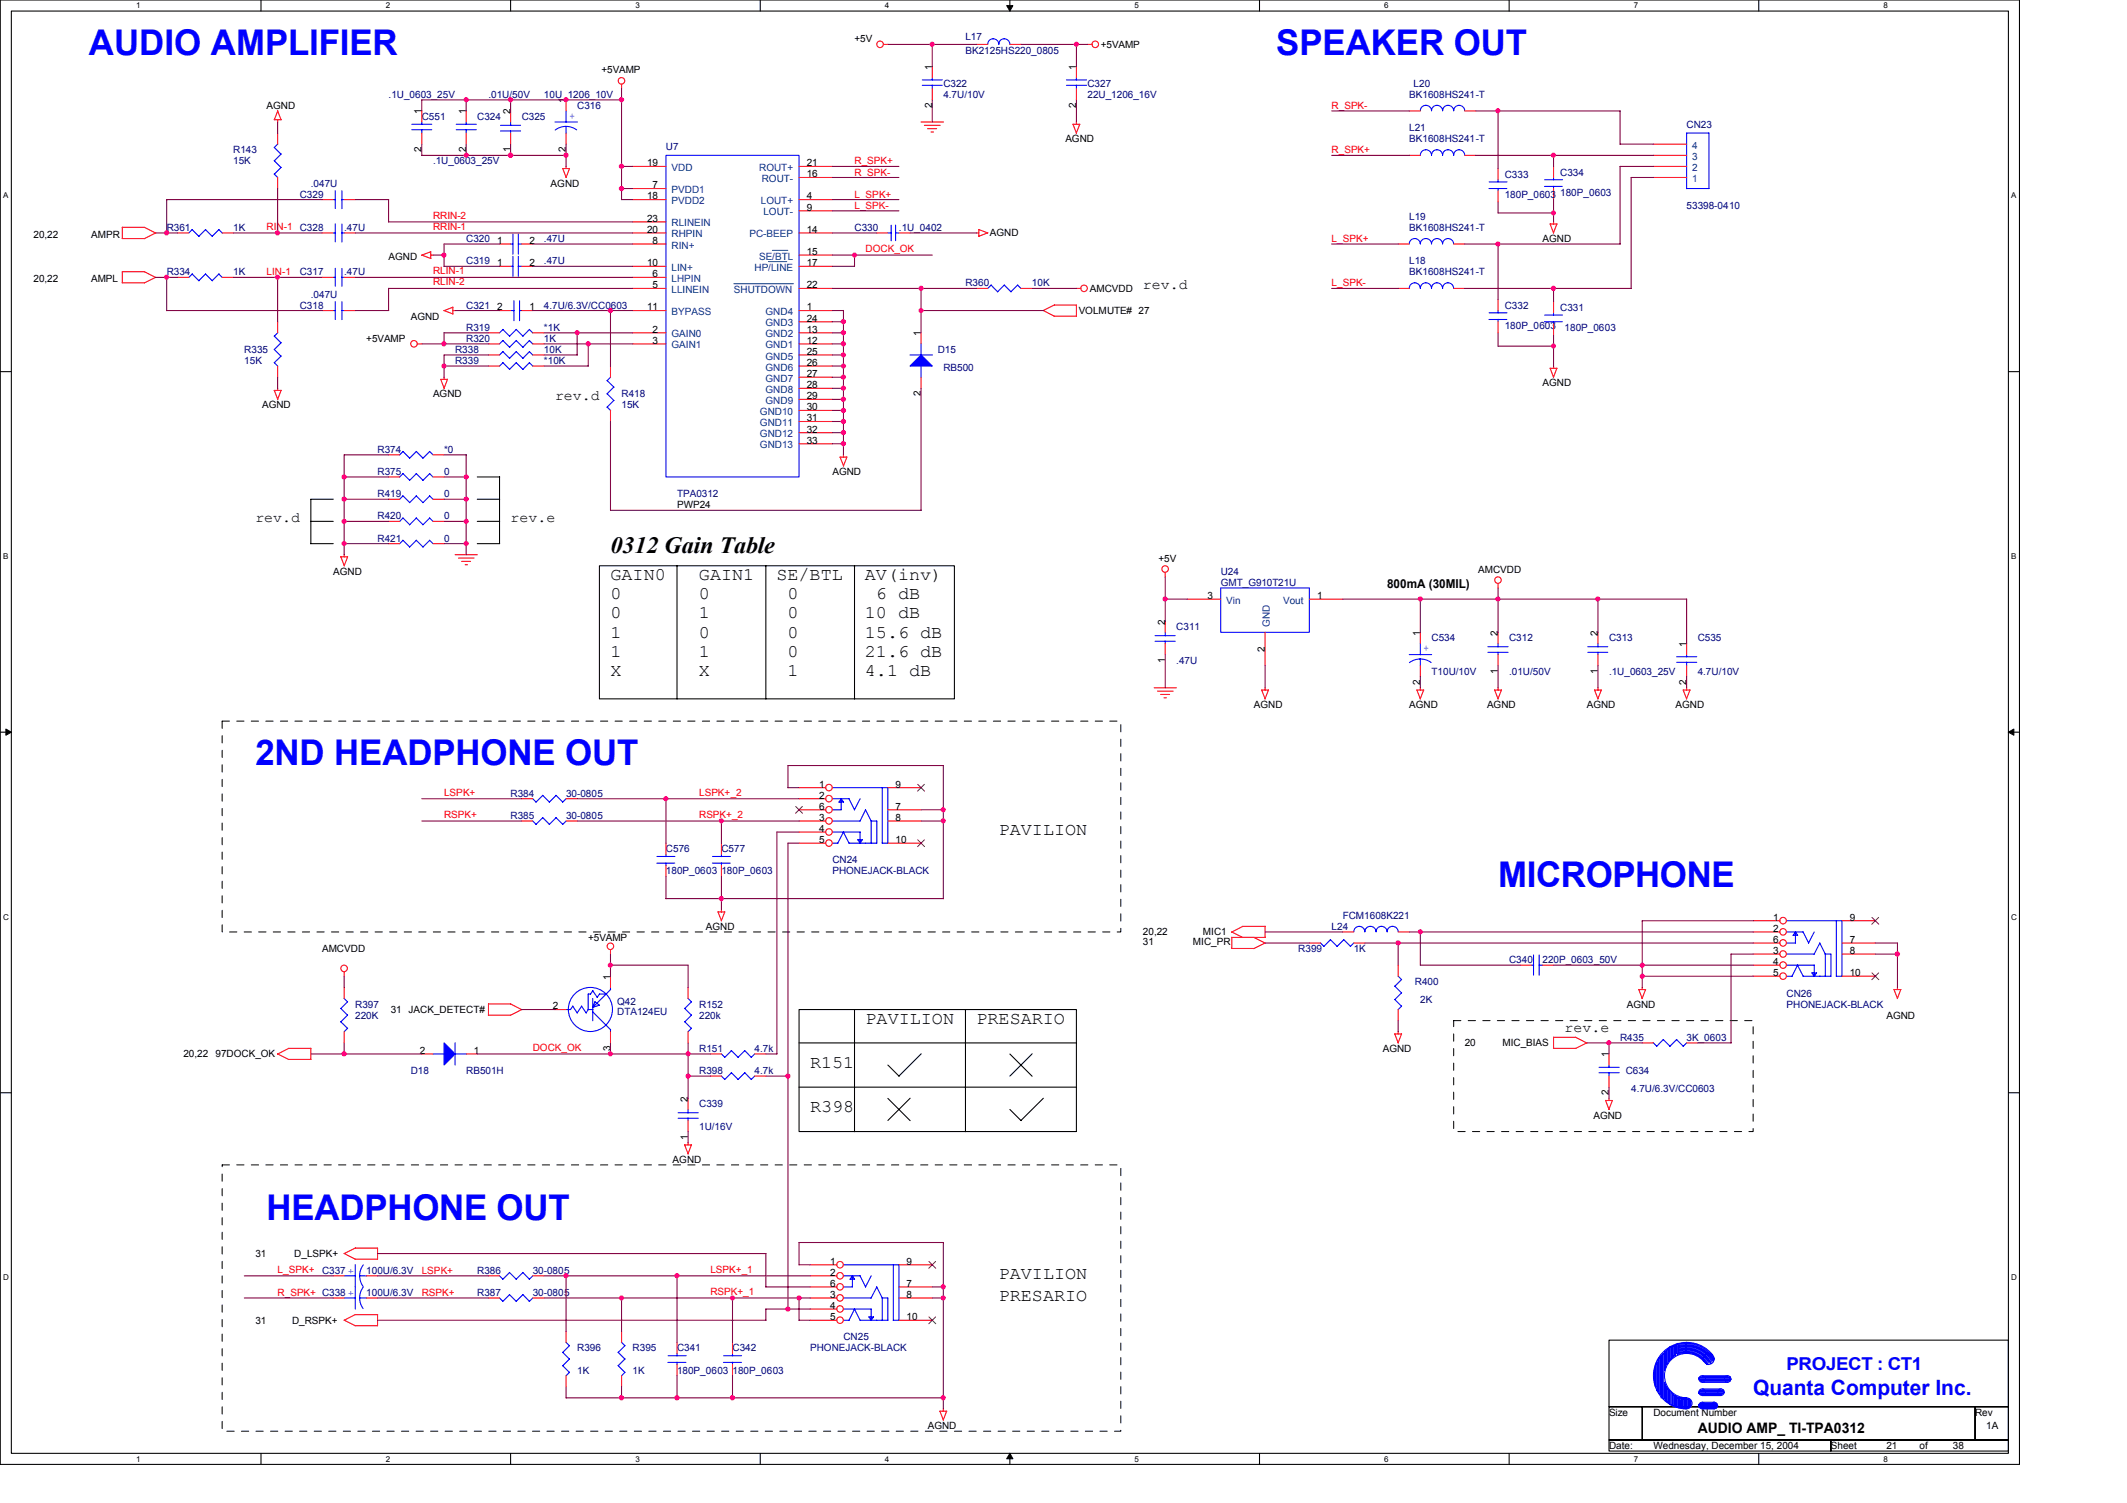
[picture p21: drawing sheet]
<svg xmlns="http://www.w3.org/2000/svg" width="297mm" height="210mm" viewBox="0 0 297 210" stroke-linecap="round" stroke-linejoin="round" font-family="sans-serif">
<defs><g id="words">
<g font-size="5" fill="#00f">
<text x="12.4" y="7.7">AUDIO AMPLIFIER</text>
<text x="178.2" y="7.7">SPEAKER OUT</text>
<text x="35.7" y="106.8">2ND HEADPHONE OUT</text>
<text x="209.2" y="123.9">MICROPHONE</text>
<text x="37.2" y="170.4">HEADPHONE OUT</text>
</g>
<text font-size="3.3" x="85.3" y="77.3">0312 Gain Table</text>
<text font-size="2.9" fill="#00f" x="244.8" y="194.9">Quanta Computer Inc.</text>
<g font-size="2.5">
<text x="85.3" y="81">GAIN0</text>
<text x="85.3" y="83.7">0</text>
<text x="97.6" y="81">GAIN1</text>
<text x="97.6" y="83.7">0</text>
<text x="108.4" y="81">SE/BTL</text>
<text x="110" y="83.7">0</text>
<text x="120.8" y="81">AV(inv)</text>
<text x="122.3" y="83.7">6 dB</text>
<text x="85.3" y="86.4">0</text>
<text x="85.3" y="89">1</text>
<text x="97.6" y="86.4">1</text>
<text x="97.6" y="89">0</text>
<text x="110" y="86.4">0</text>
<text x="110" y="89">0</text>
<text x="120.8" y="86.4">10 dB</text>
<text x="120.8" y="89">15.6 dB</text>
<text x="85.3" y="91.7">1</text>
<text x="85.3" y="94.4">X</text>
<text x="97.6" y="91.7">1</text>
<text x="97.6" y="94.4">X</text>
<text x="110" y="91.7">0</text>
<text x="110" y="94.4">1</text>
<text x="120.8" y="91.7">21.6 dB</text>
<text x="120.8" y="94.4">4.1 dB</text>
<text x="139.5" y="116.6">PAVILION</text>
<text x="120.9" y="143">PAVILION</text>
<text x="136.4" y="143">PRESARIO</text>
<text x="113.1" y="149.2">R151</text>
<text x="113.1" y="155.4">R398</text>
<text x="139.5" y="178.6">PAVILION</text>
<text x="139.5" y="181.7">PRESARIO</text>
</g>
<text font-size="2.5" fill="#00f" x="249.5" y="191.3">PROJECT : CT1</text>
<g font-size="2">
<text x="159.6" y="40.3">rev.d</text>
<text x="77.5" y="55.8">rev.d</text>
<text x="35.7" y="72.9">rev.d</text>
<text x="71.3" y="72.9">rev.e</text>
<text x="218.5" y="144.1">rev.e</text>
<text x="237.1" y="200.2">AUDIO AMP_ TI-TPA0312</text>
</g>
<text font-size="1.7" x="193.7" y="82.1">800mA (30MIL)</text>
<g font-size="1.4">
<text x="119.3" y="5.9">+5V</text>
<text x="84" y="10.2">+5VAMP</text>
<text x="130.2" y="9.8" transform="rotate(-90 130.2 9.8)">1</text>
<text x="150.3" y="9.8" transform="rotate(-90 150.3 9.8)">1</text>
<text x="153.7" y="6.7">+5VAMP</text>
<text x="37.2" y="15.2">AGND</text>
<text x="58.9" y="16" transform="rotate(-90 58.9 16)">1</text>
<text x="65.1" y="16" transform="rotate(-90 65.1 16)">1</text>
<text x="71.3" y="16" transform="rotate(-90 71.3 16)">2</text>
<text x="79" y="14.4" transform="rotate(-90 79 14.4)">1</text>
<text x="130.2" y="15.1" transform="rotate(-90 130.2 15.1)">2</text>
<text x="150.3" y="15.1" transform="rotate(-90 150.3 15.1)">2</text>
<text x="58.9" y="21.3" transform="rotate(-90 58.9 21.3)">2</text>
<text x="65.1" y="21.3" transform="rotate(-90 65.1 21.3)">2</text>
<text x="71.3" y="21.3" transform="rotate(-90 71.3 21.3)">1</text>
<text x="79" y="21.3" transform="rotate(-90 79 21.3)">2</text>
<text x="90.4" y="23.2">19</text>
<text x="112.7" y="23.2">21</text>
<text x="148.8" y="19.9">AGND</text>
<text x="76.9" y="26.1">AGND</text>
<text x="90.4" y="27.9">18</text>
<text x="91.1" y="26.3">7</text>
<text x="112.7" y="24.8">16</text>
<text x="112.7" y="27.9">4</text>
<text x="112.7" y="29.4">9</text>
<text x="4.7" y="33.2">20,22</text>
<text x="12.7" y="33.2">AMPR</text>
<text x="69.4" y="34.1">1</text>
<text x="73.9" y="34.1">2</text>
<text x="90.4" y="31">23</text>
<text x="90.4" y="32.5">20</text>
<text x="91.1" y="34.1">8</text>
<text x="112.7" y="32.5">14</text>
<text x="112.7" y="35.6">15</text>
<text x="138.2" y="33">AGND</text>
<text x="215.4" y="33.8">AGND</text>
<text x="4.7" y="39.4">20,22</text>
<text x="12.7" y="39.4">AMPL</text>
<text x="54.3" y="36.3">AGND</text>
<text x="69.4" y="37.2">1</text>
<text x="73.9" y="37.2">2</text>
<text x="90.4" y="37.2">10</text>
<text x="91.1" y="38.7">6</text>
<text x="91.1" y="40.3">5</text>
<text x="112.7" y="40.3">22</text>
<text x="112.7" y="37.2">17</text>
<text x="152.2" y="40.8">AMCVDD</text>
<text x="51.2" y="47.8">+5VAMP</text>
<text x="57.4" y="44.6">AGND</text>
<text x="69.4" y="43.3">2</text>
<text x="73.9" y="43.3">1</text>
<text x="90.4" y="43.3">11</text>
<text x="91.1" y="46.5">2</text>
<text x="112.7" y="44.9">24</text>
<text x="112.7" y="46.5">13</text>
<text x="112.7" y="43.3">1</text>
<text x="128.6" y="46.9" transform="rotate(-90 128.6 46.9)">1</text>
<text x="150.6" y="43.9">VOLMUTE# 27</text>
<text x="91.1" y="48">3</text>
<text x="112.7" y="48">12</text>
<text x="112.7" y="49.6">25</text>
<text x="112.7" y="51.1">26</text>
<text x="112.7" y="52.7">27</text>
<text x="215.4" y="54">AGND</text>
<text x="36.6" y="57">AGND</text>
<text x="60.5" y="55.5">AGND</text>
<text x="112.7" y="54.2">28</text>
<text x="112.7" y="55.8">29</text>
<text x="112.7" y="57.3">30</text>
<text x="112.7" y="58.8">31</text>
<text x="128.6" y="55.4" transform="rotate(-90 128.6 55.4)">2</text>
<text x="112.7" y="60.4">32</text>
<text x="112.7" y="62">33</text>
<text x="94.5" y="71">PWP24</text>
<text x="116.2" y="66.3">AGND</text>
<text x="46.5" y="80.3">AGND</text>
<text x="161.8" y="78.4">+5V</text>
<text x="168.6" y="83.7">3</text>
<text x="183.9" y="83.7">1</text>
<text x="206.4" y="80">AMCVDD</text>
<text x="162.7" y="87.2" transform="rotate(-90 162.7 87.2)">2</text>
<text x="198.3" y="88.8" transform="rotate(-90 198.3 88.8)">1</text>
<text x="209.2" y="88.8" transform="rotate(-90 209.2 88.8)">2</text>
<text x="223.1" y="88.8" transform="rotate(-90 223.1 88.8)">2</text>
<text x="162.7" y="92.5" transform="rotate(-90 162.7 92.5)">1</text>
<text x="176.7" y="91" transform="rotate(-90 176.7 91)">2</text>
<text x="198.3" y="95.7" transform="rotate(-90 198.3 95.7)">2</text>
<text x="209.2" y="94.1" transform="rotate(-90 209.2 94.1)">1</text>
<text x="223.1" y="94.1" transform="rotate(-90 223.1 94.1)">1</text>
<text x="235.5" y="95.7" transform="rotate(-90 235.5 95.7)">2</text>
<text x="235.5" y="90.3" transform="rotate(-90 235.5 90.3)">1</text>
<text x="175.1" y="98.9">AGND</text>
<text x="196.8" y="98.9">AGND</text>
<text x="207.7" y="98.9">AGND</text>
<text x="221.6" y="98.9">AGND</text>
<text x="234" y="98.9">AGND</text>
<text x="114.4" y="110">1</text>
<text x="114.4" y="111.5">2</text>
<text x="114.4" y="113.1">6</text>
<text x="125.1" y="113.1">7</text>
<text x="125.1" y="110">9</text>
<text x="114.4" y="114.6">3</text>
<text x="114.4" y="116.2">4</text>
<text x="114.4" y="117.7">5</text>
<text x="125.1" y="114.6">8</text>
<text x="125.1" y="117.7">10</text>
<text x="82.1" y="131.4">+5VAMP</text>
<text x="98.6" y="129.9">AGND</text>
<text x="159.6" y="130.6">20,22</text>
<text x="168" y="130.6">MIC1</text>
<text x="247.6" y="128.6">1</text>
<text x="247.6" y="130.1">2</text>
<text x="247.6" y="131.7">6</text>
<text x="258.3" y="131.7">7</text>
<text x="258.3" y="128.6">9</text>
<text x="45" y="133">AMCVDD</text>
<text x="85.2" y="136.8" transform="rotate(-90 85.2 136.8)">1</text>
<text x="159.6" y="132">31</text>
<text x="166.6" y="132">MIC_PR</text>
<text x="247.6" y="133.2">3</text>
<text x="247.6" y="134.8">4</text>
<text x="247.6" y="136.3">5</text>
<text x="258.3" y="133.2">8</text>
<text x="258.3" y="136.3">10</text>
<text x="54.6" y="141.5">31 JACK_DETECT#</text>
<text x="77.2" y="141">2</text>
<text x="227.2" y="140.7">AGND</text>
<text x="263.4" y="142.3">AGND</text>
<text x="25.6" y="147.7">20,22</text>
<text x="30.1" y="147.7">97DOCK_OK</text>
<text x="58.6" y="147.2">2</text>
<text x="66.2" y="147.2">1</text>
<text x="85.2" y="146.8" transform="rotate(-90 85.2 146.8)">3</text>
<text x="193.1" y="146.9">AGND</text>
<text x="204.6" y="146.1">20</text>
<text x="209.8" y="146.1">MIC_BIAS</text>
<text x="224.7" y="147.7" transform="rotate(-90 224.7 147.7)">1</text>
<text x="96.1" y="153.9" transform="rotate(-90 96.1 153.9)">2</text>
<text x="224.7" y="153" transform="rotate(-90 224.7 153)">2</text>
<text x="96.1" y="159.2" transform="rotate(-90 96.1 159.2)">1</text>
<text x="222.5" y="156.2">AGND</text>
<text x="93.9" y="162.4">AGND</text>
<text x="35.7" y="175.6">31</text>
<text x="41.1" y="175.6">D_LSPK+</text>
<text x="115.9" y="176.6">1</text>
<text x="115.9" y="178.2">2</text>
<text x="115.9" y="179.7">6</text>
<text x="126.6" y="179.7">7</text>
<text x="126.6" y="176.6">9</text>
<text x="35.7" y="184.9">31</text>
<text x="40.8" y="184.9">D_RSPK+</text>
<text x="115.9" y="181.3">3</text>
<text x="115.9" y="182.8">4</text>
<text x="115.9" y="184.4">5</text>
<text x="126.6" y="181.3">8</text>
<text x="126.6" y="184.4">10</text>
<text x="224.7" y="197.7">Size</text>
<text x="230.9" y="197.7">Document Number</text>
<text x="275.8" y="197.7">Rev</text>
<text x="129.6" y="199.6">AGND</text>
<text x="224.7" y="202.4">Date:</text>
<text x="230.9" y="202.4">Wednesday, December 15, 2004</text>
<text x="255.7" y="202.4">Sheet</text>
<text x="263.4" y="202.4">21</text>
<text x="268.1" y="202.4">of</text>
<text x="272.7" y="202.4">38</text>
<text x="277.4" y="199.6">1A</text>
</g>
<g font-size="1.4" fill="#000080">
<text x="134.8" y="5.6">L17</text>
<text x="134.8" y="7.5">BK2125HS220_0805</text>
<text x="54.3" y="13.7">.1U_0603_25V</text>
<text x="58.9" y="16.8">C551</text>
<text x="66.7" y="16.8">C324</text>
<text x="68.2" y="13.7">.01U/50V</text>
<text x="72.9" y="16.8">C325</text>
<text x="76" y="13.7">10U_1206_10V</text>
<text x="80.6" y="15.2">C316</text>
<text x="131.7" y="12.1">C322</text>
<text x="131.7" y="13.7">4.7U/10V</text>
<text x="151.9" y="12.1">C327</text>
<text x="151.9" y="13.7">22U_1206_16V</text>
<text x="196.8" y="13.7">BK1608HS241-T</text>
<text x="197.4" y="12.1">L20</text>
<text x="235.5" y="17.8">CN23</text>
<text x="32.6" y="21.4">R143</text>
<text x="32.6" y="23">15K</text>
<text x="60.5" y="23">.1U_0603_25V</text>
<text x="93" y="20.9">U7</text>
<text x="196.8" y="18.3">L21</text>
<text x="196.8" y="19.9">BK1608HS241-T</text>
<text x="41.9" y="27.6">C329</text>
<text x="43.4" y="26.1">.047U</text>
<text x="210.1" y="24.8">C333</text>
<text x="210.1" y="27.6">180P_0603</text>
<text x="217.9" y="24.5">C334</text>
<text x="217.9" y="27.3">180P_0603</text>
<text x="235.5" y="29.1">53398-0410</text>
<text x="23.3" y="32.3">R361</text>
<text x="32.6" y="32.3">1K</text>
<text x="41.9" y="32.3">C328</text>
<text x="48.1" y="32.3">.47U</text>
<text x="65.1" y="33.8">C320</text>
<text x="76" y="33.8">.47U</text>
<text x="119.3" y="32.3">C330</text>
<text x="125.5" y="32.3">.1U_0402</text>
<text x="196.8" y="30.7">L19</text>
<text x="196.8" y="32.3">BK1608HS241-T</text>
<text x="23.3" y="38.5">R334</text>
<text x="32.6" y="38.5">1K</text>
<text x="41.9" y="38.5">C317</text>
<text x="43.4" y="41.6">.047U</text>
<text x="48.1" y="38.5">.47U</text>
<text x="65.1" y="36.9">C319</text>
<text x="76" y="36.9">.47U</text>
<text x="134.8" y="40">R360</text>
<text x="144.1" y="40">10K</text>
<text x="196.8" y="36.9">L18</text>
<text x="196.8" y="38.5">BK1608HS241-T</text>
<text x="41.9" y="43.1">C318</text>
<text x="65.1" y="43.1">C321</text>
<text x="65.1" y="47.8">R320</text>
<text x="65.1" y="46.2">R319</text>
<text x="76" y="43.1">4.7U/6.3V/CC0603</text>
<text x="76" y="47.8">1K</text>
<text x="76" y="46.2">*1K</text>
<text x="210.1" y="43.1">C332</text>
<text x="210.1" y="45.9">180P_0603</text>
<text x="217.9" y="43.4">C331</text>
<text x="218.5" y="46.2">180P_0603</text>
<text x="34.1" y="49.3">R335</text>
<text x="34.1" y="50.8">15K</text>
<text x="63.6" y="49.3">R338</text>
<text x="63.6" y="50.8">R339</text>
<text x="76" y="49.3">10K</text>
<text x="76" y="50.8">*10K</text>
<text x="131" y="49.3">D15</text>
<text x="131.7" y="51.8">RB500</text>
<text x="86.8" y="55.5">R418</text>
<text x="86.8" y="57">15K</text>
<text x="52.7" y="63.2">R374</text>
<text x="62" y="63.2">*0</text>
<text x="52.7" y="66.3">R375</text>
<text x="52.7" y="69.4">R419</text>
<text x="62" y="66.3">0</text>
<text x="62" y="69.4">0</text>
<text x="94.5" y="69.4">TPA0312</text>
<text x="52.7" y="75.6">R421</text>
<text x="52.7" y="72.5">R420</text>
<text x="62" y="75.6">0</text>
<text x="62" y="72.5">0</text>
<text x="170.5" y="80.3">U24</text>
<text x="170.5" y="81.8">GMT_G910T21U</text>
<text x="164.3" y="88">C311</text>
<text x="199.9" y="89.6">C534</text>
<text x="210.8" y="89.6">C312</text>
<text x="224.7" y="89.6">C313</text>
<text x="237.1" y="89.6">C535</text>
<text x="164.3" y="92.7">.47U</text>
<text x="199.9" y="94.2">T10U/10V</text>
<text x="210.8" y="94.2">.01U/50V</text>
<text x="224.7" y="94.2">.1U_0603_25V</text>
<text x="237.1" y="94.2">4.7U/10V</text>
<text x="71.3" y="111.3">R384</text>
<text x="79.1" y="111.3">30-0805</text>
<text x="71.3" y="114.4">R385</text>
<text x="79.1" y="114.4">30-0805</text>
<text x="93" y="119">C576</text>
<text x="100.7" y="119">C577</text>
<text x="93" y="122.1">180P_0603</text>
<text x="100.7" y="122.1">180P_0603</text>
<text x="116.2" y="120.6">CN24</text>
<text x="116.2" y="122.1">PHONEJACK-BLACK</text>
<text x="186" y="129.9">L24</text>
<text x="187.5" y="128.3">FCM1608K221</text>
<text x="181.3" y="133">R399</text>
<text x="189.1" y="133">1K</text>
<text x="197.6" y="137.6">R400</text>
<text x="210.8" y="134.5">C340</text>
<text x="215.4" y="134.5">220P_0603_50V</text>
<text x="49.6" y="140.7">R397</text>
<text x="49.6" y="142.3">220K</text>
<text x="86.2" y="140.4">Q42</text>
<text x="86.2" y="141.8">DTA124EU</text>
<text x="97.6" y="140.7">R152</text>
<text x="97.6" y="142.3">220k</text>
<text x="198.3" y="140.1">2K</text>
<text x="249.5" y="139.2">CN26</text>
<text x="249.5" y="140.7">PHONEJACK-BLACK</text>
<text x="97.6" y="146.9">R151</text>
<text x="105.4" y="146.9">4.7k</text>
<text x="226.2" y="145.4">R435</text>
<text x="235.5" y="145.4">3K_0603</text>
<text x="57.4" y="150">D18</text>
<text x="65.1" y="150">RB501H</text>
<text x="97.6" y="150">R398</text>
<text x="97.6" y="154.7">C339</text>
<text x="105.4" y="150">4.7k</text>
<text x="227" y="150">C634</text>
<text x="227.8" y="152.5">4.7U/6.3V/CC0603</text>
<text x="97.6" y="157.8">1U/16V</text>
<text x="45" y="177.9">C337</text>
<text x="51.2" y="177.9">100U/6.3V</text>
<text x="66.7" y="177.9">R386</text>
<text x="74.4" y="177.9">30-0805</text>
<text x="51.2" y="181">100U/6.3V</text>
<text x="66.7" y="181">R387</text>
<text x="74.4" y="181">30-0805</text>
<text x="80.6" y="188.7">R396</text>
<text x="80.6" y="191.8">1K</text>
<text x="88.3" y="188.7">R395</text>
<text x="88.3" y="191.8">1K</text>
<text x="94.5" y="188.7">C341</text>
<text x="94.5" y="191.8">180P_0603</text>
<text x="102.3" y="188.7">C342</text>
<text x="102.3" y="191.8">180P_0603</text>
<text x="113.1" y="188.7">PHONEJACK-BLACK</text>
<text x="117.8" y="187.2">CN25</text>
</g>
<g font-size="1.4" fill="#00f">
<text x="79.5" y="16.6">+</text>
<text x="198.8" y="91">+</text>
<text x="49.4" y="177.9" transform="rotate(-90 49.4 177.9)">+</text>
<text x="49.4" y="181" transform="rotate(-90 49.4 181)">+</text>
</g>
<g font-size="1.4" fill="#f00">
<text x="186" y="15.2">R_SPK-</text>
<text x="119.3" y="23">R_SPK+</text>
<text x="186" y="21.4">R_SPK+</text>
<text x="119.3" y="27.6">L_SPK+</text>
<text x="119.3" y="24.5">R_SPK-</text>
<text x="119.3" y="29.1">L_SPK-</text>
<text x="37.2" y="32.1">RIN-1</text>
<text x="60.5" y="30.5">RRIN-2</text>
<text x="60.5" y="32.1">RRIN-1</text>
<text x="120.9" y="35.2">DOCK_OK</text>
<text x="186" y="33.8">L_SPK+</text>
<text x="37.2" y="38.5">LIN-1</text>
<text x="60.5" y="38.3">RLIN-1</text>
<text x="60.5" y="39.8">RLIN-2</text>
<text x="186" y="40">L_SPK-</text>
<text x="62" y="111.1">LSPK+</text>
<text x="97.6" y="111.1">LSPK+_2</text>
<text x="62" y="114.2">RSPK+</text>
<text x="97.6" y="114.2">RSPK+_2</text>
<text x="74.4" y="146.7">DOCK_OK</text>
<text x="38.8" y="177.7">L_SPK+</text>
<text x="58.9" y="177.9">LSPK+</text>
<text x="99.2" y="177.7">LSPK+_1</text>
<text x="38.8" y="181">R_SPK+ C338</text>
<text x="58.9" y="181">RSPK+</text>
<text x="99.2" y="180.8">RSPK+_1</text>
</g>
<g font-size="1.4" fill="#004080">
<text x="93.8" y="23.9">VDD</text>
<text x="106" y="23.9">ROUT+</text>
<text x="236.3" y="23.9">2</text>
<text x="236.3" y="22.3">3</text>
<text x="236.3" y="20.8">4</text>
<text x="93.8" y="27">PVDD1</text>
<text x="93.8" y="28.5">PVDD2</text>
<text x="106.3" y="28.5">LOUT+</text>
<text x="106.4" y="25.4">ROUT-</text>
<text x="236.3" y="25.4">1</text>
<text x="93.8" y="31.6">RLINEIN</text>
<text x="93.8" y="33.2">RHPIN</text>
<text x="93.8" y="34.7">RIN+</text>
<text x="104.7" y="33.2">PC-BEEP</text>
<text x="106.6" y="30.1">LOUT-</text>
<text x="93.8" y="37.8">LIN+</text>
<text x="93.8" y="39.4">LHPIN</text>
<text x="93.8" y="40.9">LLINEIN</text>
<text x="102.5" y="40.9">SHUTDOWN</text>
<text x="105.4" y="37.8">HP/LINE</text>
<text x="106" y="36.3">SE/BTL</text>
<text x="93.8" y="44">BYPASS</text>
<text x="93.8" y="47.1">GAIN0</text>
<text x="106.9" y="45.6">GND3</text>
<text x="106.9" y="47.1">GND2</text>
<text x="106.9" y="44">GND4</text>
<text x="93.8" y="48.7">GAIN1</text>
<text x="106.9" y="50.2">GND5</text>
<text x="106.9" y="51.8">GND6</text>
<text x="106.9" y="53.3">GND7</text>
<text x="106.9" y="48.7">GND1</text>
<text x="106.1" y="58">GND10</text>
<text x="106.1" y="59.5">GND11</text>
<text x="106.9" y="54.9">GND8</text>
<text x="106.9" y="56.4">GND9</text>
<text x="106.1" y="61.1">GND12</text>
<text x="106.1" y="62.6">GND13</text>
<text x="171.3" y="84.3">Vin</text>
<text x="177.3" y="87.5" transform="rotate(-90 177.3 87.5)">GND</text>
<text x="179.2" y="84.3">Vout</text>
</g>
<g font-size="1.1">
<text x="19" y="1.2">1</text>
<text x="53.9" y="1.2">2</text>
<text x="88.7" y="1.2">3</text>
<text x="123.6" y="1.2">4</text>
<text x="158.5" y="1.2">5</text>
<text x="193.3" y="1.2">6</text>
<text x="228.2" y="1.2">7</text>
<text x="263" y="1.2">8</text>
<text x=".4" y="27.7">A</text>
<text x="280.9" y="27.7">A</text>
<text x=".4" y="78.1">B</text>
<text x="280.9" y="78.1">B</text>
<text x=".4" y="128.4">C</text>
<text x="280.9" y="128.4">C</text>
<text x=".4" y="178.8">D</text>
<text x="280.9" y="178.8">D</text>
<text x="19" y="204.1">1</text>
<text x="53.9" y="204.1">2</text>
<text x="88.7" y="204.1">3</text>
<text x="123.6" y="204.1">4</text>
<text x="158.5" y="204.1">5</text>
<text x="193.3" y="204.1">6</text>
<text x="228.2" y="204.1">7</text>
<text x="263" y="204.1">8</text>
</g>
</g></defs>
<path d="M0 0h282v204.5h-282zM1.6 1.5h278.9v201.5h-278.9z" fill="none" stroke="#000" stroke-width=".15"/>
<g fill="#fff">
<path d="M19 .2h.6v1.2h-.6z"/>
<path d="M19 203.1h.6v1.3h-.6z"/>
</g>
<path d="M36.4 0v1.5M36.4 203v1.5" fill="none" stroke="#000" stroke-width=".15"/>
<g fill="#fff">
<path d="M53.9 .2h.6v1.2h-.6z"/>
<path d="M53.9 203.1h.6v1.3h-.6z"/>
</g>
<path d="M71.3 0v1.5M71.3 203v1.5" fill="none" stroke="#000" stroke-width=".15"/>
<g fill="#fff">
<path d="M88.7 .2h.6v1.2h-.6z"/>
<path d="M88.7 203.1h.6v1.3h-.6z"/>
</g>
<path d="M106.2 0v1.5M106.2 203v1.5" fill="none" stroke="#000" stroke-width=".15"/>
<g fill="#fff">
<path d="M123.6 .2h.6v1.2h-.6z"/>
<path d="M123.6 203.1h.6v1.3h-.6z"/>
</g>
<path d="M141 0v1.5M141 203v1.5" fill="none" stroke="#000" stroke-width=".15"/>
<path d="M140.6 .8h.9l-.5 .7zM141 203l.5 .7h-.9z" fill="#000" stroke="#000" stroke-width=".14"/>
<g fill="#fff">
<path d="M158.5 .2h.5v1.2h-.5z"/>
<path d="M158.5 203.1h.5v1.3h-.5z"/>
</g>
<path d="M175.9 0v1.5M175.9 203v1.5" fill="none" stroke="#000" stroke-width=".15"/>
<g fill="#fff">
<path d="M193.3 .2h.6v1.2h-.6z"/>
<path d="M193.3 203.1h.6v1.3h-.6z"/>
</g>
<path d="M210.8 0v1.5M210.8 203v1.5" fill="none" stroke="#000" stroke-width=".15"/>
<g fill="#fff">
<path d="M228.2 .2h.6v1.2h-.6z"/>
<path d="M228.2 203.1h.6v1.3h-.6z"/>
</g>
<path d="M245.6 0v1.5M245.6 203v1.5" fill="none" stroke="#000" stroke-width=".15"/>
<g fill="#fff">
<path d="M263 .2h.6v1.2h-.6z"/>
<path d="M263 203.1h.6v1.3h-.6z"/>
<path d="M.4 26.7h.8v1.2h-.8z"/>
<path d="M280.9 26.7h.7v1.2h-.7z"/>
<path d="M.4 77.1h.8v1.2h-.8z"/>
<path d="M280.9 77.1h.7v1.2h-.7z"/>
</g>
<path d="M0 51.9h1.6M280.5 51.9h1.5" fill="none" stroke="#000" stroke-width=".15"/>
<g fill="#fff">
<path d="M.4 127.4h.8v1.3h-.8z"/>
<path d="M280.9 127.4h.8v1.3h-.8z"/>
</g>
<path d="M0 102.3h1.6M280.5 102.3h1.5" fill="none" stroke="#000" stroke-width=".15"/>
<path d="M.8 101.8l.8 .5-.8 .4zM280.5 102.3l.7-.5v.9z" fill="#000" stroke="#000" stroke-width=".14"/>
<g fill="#fff">
<path d="M.4 177.8h.8v1.2h-.8z"/>
<path d="M280.9 177.8h.8v1.2h-.8z"/>
</g>
<g fill="none" stroke="#000" stroke-width=".15">
<path d="M43.4 72.8h3.1M46.5 69.7h-3.1v6.2h3.1M66.7 69.7h3.1M66.7 75.9h3.1M66.7 72.8h3.1M66.7 66.6h3.1M69.8 66.6v9.3M83.7 79h49.6v18.6h-49.6zM94.5 79v18.6M107 79v18.6M119.3 79v18.6M0 152.6h1.6"/>
<path d="M111.6 141h38.7v17h-38.7zM111.6 151.8h38.7M111.6 145.6h38.7M119.3 141v17.1M124 153.4l3.1 3.1M127.1 153.4l-3.1 3.1M128.6 147.2l-3 3.1-1.6-1.6M134.8 141v17.1M141 154.9l1.6 1.6M141 147.2l3.1 3.1M144.1 147.2l-3.1 3.1M145.7 153.4l-3.1 3.1"/>
<path d="M280.5 152.6h1.5M224.7 196.5h4.6v4.6h-4.6zM224.7 187.2h55.8v9.3h-55.8zM229.3 196.5h46.5v4.6h-46.5zM275.8 196.5h4.7v4.6h-4.7zM224.7 201.1h31v1.5h-31zM255.7 201.1h24.8v1.5h-24.8z"/>
</g>
<path d="M31 100.7h125.5v29.5h-125.5v-29.5M203 142.5h41.8v15.5h-41.8v-15.5M31 162.7h125.5v37.2h-125.5v-37.2" fill="none" stroke="#000" stroke-width=".14" stroke-dasharray="1 1 1 1 1 1 1 1"/>
<g fill="none" stroke="#f00" stroke-width=".15">
<path d="M38.8 16.7v.4M38.8 18.6v1.5M38.8 15.5l.5 1.2M38.8 15.5l-.5 1.2h.9M58.9 15.5v1.5M58.9 18.6v1.5M65.1 15.5v1.5M65.1 18.6v1.5M71.3 15.5v1.5M71.3 18.6v1.5M79.1 13.9v1.6M79.1 18.6v1.5"/>
<path d="M86.8 11.8v.6M123.4 6.2h.6M128.6 17h3.2M129.1 17.5h2.2M129.5 18h1.3M130 18.4h.4M130.2 9.3v1.5M130.2 12.4v1.5M136.4 6.2h1.5M141 6.2h1.6M150.3 9.3v1.5M150.3 12.4v1.5"/>
<path d="M150.3 17v.4M150.8 17.4l-.5 1.2M150.8 17.4l-1-.1 .5 1.3M151.8 6.2h.7M196.8 15.5h1.5M204.6 15.5h1.5M17.1 38h3.1l1.6 .8M17.1 37.9v1.6h3.1M20.2 33.3h-3.1v-1.6h3.1l1.6 .9-1.7 .7M21.7 38.7l-1.6 .8M24.8 32.5h1.6M24.8 38.7h1.6"/>
<path d="M31 32.5h1.6M31 38.7h1.6M38.8 24.8v1.5M45 32.5h1.5M45 27.9h1.5M45 38.7h1.5M48.1 32.5h1.5M48.1 27.9h1.5M48.1 38.7h1.5M58.9 35.6l1.3 .5M60.2 35.1v1M60.2 35.2l-1.3 .4"/>
<path d="M60.2 35.6h.3M69.8 34.1h1.5M69.8 37.2h1.5M72.9 34.1h1.5M72.9 37.2h1.5M78.6 23.5h.9l-.4 1.3M78.6 23.5l.5 1.3M79.1 23.2v.3M88.3 32.5h4.7M88.3 26.3h4.7M88.3 27.9h4.7M88.3 31h4.7"/>
<path d="M88.3 23.2h4.7M88.3 34.1h4.7M88.3 37.2h4.7M88.3 38.7h4.7M111.6 35.6h4.6M111.6 32.5h4.6M111.6 27.9h4.6M111.6 23.2h4.6M111.6 24.8h4.6M111.6 29.4h4.6M111.6 37.2h4.6M122.4 32.5h1.6"/>
<path d="M125.5 32.5h1.6M136.4 32.5h.3M136.7 32l1.2 .5M136.7 32.1v.9M138 32.5l-1.3 .5M195.3 34.1h1.5M196.8 21.7h1.5M203 34.1h1.6M204.6 21.7h1.5M209.2 23.5v1.6M209.2 26.6v1.6M216.5 31.3l.5 1.2 .4-1.2h-.9"/>
<path d="M217 23.2v1.6M217 26.3v1.6M217 31v.3M230.9 23.2h4.6M230.9 24.8h4.6M230.9 21.7h4.6M230.9 20.1h4.6M38.8 44.9v1.6M38.8 51.1v1.6M38.8 54.2v.3M39.3 54.5l-.5 1.3-.5-1.3h.9M45 43.4h1.5"/>
<path d="M48.1 43.4h1.5M58.3 48h.6M61.5 53h1l-.5 1.2M61.5 53l.5 1.3M62 52.7v.3M62 43.4l1.3 .5M63.2 42.9v.9M63.2 42.9l-1.2 .5M63.2 43.4h.4M68.2 48h1.6M68.2 46.5h1.6M68.2 49.6h1.6"/>
<path d="M68.2 51.1h1.6M69.8 43.4h1.5M72.9 43.4h1.5M74.4 48h1.6M74.4 46.5h1.6M74.4 49.6h1.6M74.4 51.1h1.6M85.3 51.1v1.6M85.3 57.3v1.6M88.3 40.3h4.7M88.3 48h4.7M88.3 43.4h4.7"/>
<path d="M88.3 46.5h4.7M111.6 40.3h4.6M111.6 48h4.6M111.6 43.4h4.6M111.6 44.9h4.6M111.6 46.5h4.6M111.6 49.6h4.6M111.6 51.1h4.6M111.6 52.7h4.6M111.6 54.2h4.6M111.6 55.8h4.6M111.6 57.3h4.6"/>
<path d="M111.6 58.9h4.6M128.6 46.5v1.5M128.6 52.7v1.5M136.4 40.3h1.5M142.6 40.3h1.5M147.2 42.6h3.1v1.6h-3.1l-1.5-.9M147.3 42.6l-1.6 .8M150.3 40.3h.6M195.3 40.3h1.5M203 40.3h1.6M209.2 41.8v1.6M209.2 44.9v1.6"/>
<path d="M216.5 51.4l.5 1.3M216.5 51.4h.9l-.5 1.3M217 42.1v1.6M217 45.2v1.6M217 51.1v.3M48.1 77.4v.4M48.5 77.8h-.9l.5 1.2M48.6 77.7l-.5 1.3M54.3 75.9h1.5M54.3 66.6h1.5M54.3 69.7h1.5M54.3 72.8h1.5"/>
<path d="M54.3 63.5h1.5M60.5 75.9h1.5M60.5 66.6h1.5M60.5 69.7h1.5M60.5 72.8h1.5M60.5 63.5h1.5M63.6 77.5h3.1M64 77.9h2.2M64.5 78.4h1.2M65 78.9h.3M111.6 60.4h4.6M111.6 62h4.6"/>
<path d="M117.8 63.5v.3M118.3 63.8l-.5 1.3-.5-1.3h1M162.7 79.9v.7M161.2 96.1h3.1M161.6 96.5h2.2M162.1 97h1.2M162.6 97.5h.3M162.7 86.8v1.5M162.7 89.9v1.5M165.8 83.7h4.7M176.2 96.4h1l-.5 1.2zM176.7 88.3v4.7"/>
<path d="M176.7 96v.4M182.9 83.7h4.6M197.9 96.4l.4 1.2 .5-1.2h-.9M198.3 88.3v1.6M198.3 93v1.5M198.3 96v.4M208.7 96.4l.5 1.2 .5-1.2h-1M209.2 81.5v.6M209.2 88.3v1.6M209.2 91.4v1.6M209.2 96v.4M223.2 88.3v1.6"/>
<path d="M223.2 91.4v1.6M223.2 96v.4M223.6 96.4l-.5 1.2M223.6 96.4h-.9l.5 1.2M235.1 96.4h.9l-.5 1.2zM235.5 89.9v1.5M235.5 93v1.5M235.5 96v.4M72.9 111.5h1.5M72.9 114.7h1.5M79.1 111.5h1.5M79.1 114.7h1.5"/>
<path d="M93 117.8v1.5M100.8 117.8v1.5M111.6 111.5h3.7M111.6 110h3.7M111.6 113.1h3.7M111.6 114.7h3.7M111.6 116.2h3.7M111.6 117.8h3.7M124 110h4.6M124 113.1h4.6M124 114.7h4.6M124 117.8h4.6"/>
<path d="M48.1 135.7v.7M48.1 137.9v1.5M85.3 132.6v.7M85.3 136.3v1.6M93 120.8v1.6M96.1 137.9v1.5M100.3 127.3l.5 1.3M100.3 127.4h.9M100.8 120.8v1.6M100.8 127v.4M101.2 127.4l-.5 1.2M172 132.5h3.1"/>
<path d="M172 130.2l1.6 .7M172 130.9h4.7M172 130.9v1.6M175.1 130.9l1.6 .8M176.7 129.3v1.6M176.7 129.4h-3.2l-1.5 .8M176.7 131.7l-1.6 .8M182.9 131.7h1.5M187.5 130.2h1.6M189.1 131.7h1.5M195.3 134.8v1.5M195.3 130.2h1.5"/>
<path d="M212.3 134.8h1.5M215.4 134.8h1.6M228.9 138.2l.4 1.2M228.9 138.2h.9M229.3 137.9v.3M229.8 138.2l-.5 1.3M244.8 131.7h3.8M244.8 134.8h3.8M244.8 130.2h3.8M244.8 128.6h3.8M244.8 133.2h3.8M244.8 136.3h3.8"/>
<path d="M257.2 131.7h4.7M257.2 128.6h4.7M257.2 133.2h4.7M257.2 136.3h4.7M265 137.9v.3M265.4 138.2l-.4 1.3M265.5 138.2h-1l.5 1.2M38.8 147.2l1.5 .8h3.1M40.3 146.4h3.1M40.3 146.4l-1.5 .8M43.4 146.4v1.6M48.1 144.1v1.5"/>
<path d="M58.9 147.2h1.6M65.1 147.2h1.6M68.2 140.2v1.6M68.2 140.2h3.1M71.3 140.2l1.6 .8M72.9 141l-1.6 .8h-3.1M77.5 141h1.6M85.3 144.1v1.5M95.6 159.9l.5 1.2 .5-1.2h-1M96.1 144.1v1.5M96.1 153.4v1.5M96.1 156.5v1.5"/>
<path d="M96.1 159.6v.3M99.2 150.3h1.6M99.2 147.2h1.6M105.4 150.3h1.6M105.4 147.2h1.6M194.8 144.4l.5 1.2M194.8 144.4h.9M195.3 141v1.5M195.3 144.1v.3M195.7 144.4l-.5 1.3M221.6 145.6l-1.6 .8M221.6 145.7l-1.5-.8-3.1-.1v1.6h3"/>
<path d="M224.2 153.7l.5 1.2M224.2 153.7h1M224.7 147.2v1.5M224.7 150.3v1.5M224.7 153.4v.3M225.2 153.7l-.5 1.3M229.3 145.6h1.6M235.5 145.6h1.6M46.5 178.2h1.6M48 175l1.6 .9M49.6 175.9h3.1M49.6 174.3h3.1"/>
<path d="M49.6 174.3l-1.5 .8M51.2 178.2h1.5M52.7 174.3v1.6M68.2 178.2h1.6M74.4 178.2h1.6M113.1 178.2h3.8M113.1 176.6h3.8M113.1 179.7h3.8M125.5 176.6h4.7M125.5 179.7h4.7M46.5 181.3h1.6M48 184.4l1.6 .7"/>
<path d="M49.6 185.1h3.1M49.6 183.6h3.1M49.6 183.6l-1.5 .8M51.2 181.3h1.5M52.7 183.6v1.6M68.2 181.3h1.6M74.4 181.3h1.6M79.1 185.9v1.6M79.1 192.1v1.6M86.8 185.9v1.6M86.8 192.1v1.6M94.5 187.5v1.5"/>
<path d="M94.5 190.6v1.5M102.3 187.5v1.5M102.3 190.6v1.5M113.1 181.3h3.8M113.1 182.8h3.8M113.1 184.4h3.8M125.5 181.3h4.7M125.5 184.4h4.7M131.3 197.1l.4 1.2M131.3 197.1h.9l-.5 1.2M131.7 196.7v.4"/>
<circle cx="86.8" cy="11.3" r=".46"/>
<circle cx="122.9" cy="6.2" r=".46"/>
<circle cx="153" cy="6.2" r=".46"/>
<circle cx="57.8" cy="48" r=".46"/>
<circle cx="151.4" cy="40.3" r=".46"/>
<circle cx="162.7" cy="79.5" r=".46"/>
<circle cx="209.2" cy="81" r=".46"/>
<circle cx="115.8" cy="116.2" r=".46"/>
<circle cx="115.8" cy="117.7" r=".46"/>
<circle cx="115.8" cy="110" r=".46"/>
<circle cx="115.8" cy="113.1" r=".46"/>
<circle cx="115.8" cy="114.6" r=".46"/>
<circle cx="115.8" cy="111.5" r=".46"/>
<circle cx="48.1" cy="135.2" r=".46"/>
<circle cx="85.2" cy="132.2" r=".46"/>
<circle cx="249" cy="128.6" r=".46"/>
<circle cx="249" cy="130.1" r=".46"/>
<circle cx="249" cy="131.7" r=".46"/>
<circle cx="249" cy="136.3" r=".46"/>
<circle cx="249" cy="134.8" r=".46"/>
<circle cx="249" cy="133.2" r=".46"/>
<circle cx="117.3" cy="178.2" r=".46"/>
<circle cx="117.3" cy="179.7" r=".46"/>
<circle cx="117.3" cy="176.6" r=".46"/>
<circle cx="117.3" cy="181.3" r=".46"/>
<circle cx="117.3" cy="182.8" r=".46"/>
<circle cx="117.3" cy="184.4" r=".46"/>
</g>
<g fill="none" stroke="#00f" stroke-width=".15">
<path d="M57.5 18.1h2.8M57.5 17.4h2.8M58.9 17v.4M58.9 18.1v.5M63.7 18.1h2.8M63.7 17.4h2.8M65.1 17v.4M65.1 18.1v.5M69.9 17.5h2.8M69.9 18.3h2.8M71.3 17v.5M71.3 18.3v.3"/>
<path d="M77.5 17h3.1M79.1 15.5v1.6M79.1 17.7v.9M80.5 18.1a2.49 2.49 0 0 0-1.5-.4 2.43 2.43 0 0 0-1.5 .5M128.8 11.9h2.8M128.8 11.2h2.8M130.2 10.8v.4M130.2 11.9v.5M137.9 6.2a.77 .77 0 0 1 .8-.8 .77 .77 0 0 1 .8 .8 .77 .77 0 0 1 .8-.8 .77 .77 0 0 1 .7 .8M148.9 11.9h2.8M148.9 11.2h2.8M150.3 10.8v.4"/>
<path d="M150.3 11.9v.5M198.3 15.5a.78 .78 0 0 1 .8-.8 .78 .78 0 0 1 .8 .8 .77 .77 0 0 1 .8-.8 .77 .77 0 0 1 .8 .8 .77 .77 0 0 1 .7-.8 .77 .77 0 0 1 .8 .8 .77 .77 0 0 1 .8-.8 .77 .77 0 0 1 .8 .8M26.4 38.7l.5-.5 .9 1M26.8 32.1l1 .9M26.9 32l-.5 .5M28.7 32.1l1 .9M28.7 32l-.9 1M28.7 38.2l-.9 1M30.6 32.1l.4 .5M30.6 38.3l.4 .5M30.6 32l-1 1M30.6 38.2l-.9 1-1-.9"/>
<path d="M38.3 24.3l.5 .5M38.3 20.6l.9 .9M38.8 20.1l-.5 .5M39.3 21.5l-1 1 .9 .9M39.3 23.4l-1 .9M46.5 27.9h.3M46.5 38.7h.3M46.5 32.5h.3M46.8 26.6v2.5M46.8 31.3v2.5M46.8 37.5v2.5M47.7 27.9h.4"/>
<path d="M47.7 38.7h.4M47.7 32.5h.4M47.7 26.6v2.5M47.7 31.3v2.5M47.7 37.5v2.5M71.3 37.2h.3M71.3 34.1h.3M71.6 32.7v2.8M71.6 35.8v2.8M72.4 37.2h.5M72.4 34.1h.5M72.4 32.7v2.8"/>
<path d="M72.4 35.8v2.8M93 21.7h18.6v44.9h-18.6zM124 32.5h.5M124.5 31.5v2.1M125.1 31.4v2.2M125.1 32.5h.5M138.4 39.8l.9 1M138.4 39.8l-.5 .5M140.2 39.8l1 1M140.3 39.8l-1 .9M142.1 39.8l.5 .5M142.1 39.8l-.9 .9"/>
<path d="M196.8 34.1a.77 .77 0 0 1 .8-.8 .77 .77 0 0 1 .7 .8 .78 .78 0 0 1 .8-.8 .78 .78 0 0 1 .8 .8 .77 .77 0 0 1 .8-.8 .77 .77 0 0 1 .8 .8 .77 .77 0 0 1 .7-.8 .77 .77 0 0 1 .8 .8M198.3 21.7a.78 .78 0 0 1 .8-.8 .78 .78 0 0 1 .8 .8 .77 .77 0 0 1 .8-.8 .77 .77 0 0 1 .8 .8 .77 .77 0 0 1 .7-.8 .77 .77 0 0 1 .8 .8 .77 .77 0 0 1 .8-.8 .77 .77 0 0 1 .8 .8M207.9 26.3h2.5M208 25.4h2.5M209.2 25.1v.3M209.2 26.3v.3M215.7 26h2.5M215.7 25.1h2.5M217 24.8v.3M217 26v.3M235.5 26.3h3.2v-7.7h-3.2v7.8M38.3 50.6l.5 .5"/>
<path d="M38.3 48.8l.9 .9M38.3 46.9l.9 1M38.8 46.5l-.5 .4M39.3 49.7l-1 1M39.3 47.9l-1 .9M46.5 43.4h.3M46.8 42.1v2.5M47.7 43.4h.4M47.7 42.1v2.5M69.8 48l.4-.5 1 1M70.2 49.1l1 1M70.2 46l1 1"/>
<path d="M70.2 50.7l1 .9M70.2 49.1l-.4 .5M70.2 46l-.4 .5M70.2 50.6l-.4 .5M71.2 48.5l.9-1 .9 1M71.3 43.4h.5M71.8 42v2.8M72.1 49.1l.9 1M72.1 50.7l.9 .9M72.1 49.1l-.9 .9M72.1 46l-.9 .9M72.1 50.6l-.9 1"/>
<path d="M72.5 43.4h.4M72.6 42v2.8M73.9 46l.5 .5M73.9 49.1l.5 .5M73.9 50.7l.5 .4M74 49.1l-1 .9M74 46l-1 1-.9-1M74 50.6l-1 1M74.4 48l-.4-.5-1 1M84.8 53.1l.9 1M84.8 55l.9 .9M84.8 56.9l.5 .4"/>
<path d="M85.3 52.7l-.5 .5M85.7 54.1l-.9 .9M85.7 55.9l-.9 1M127.1 49.6h3.1M128.6 48v1.6M128.6 51.1v1.6M196.8 40.3a.77 .77 0 0 1 .8-.8 .77 .77 0 0 1 .7 .8 .78 .78 0 0 1 .8-.8 .78 .78 0 0 1 .8 .8 .77 .77 0 0 1 .8-.8 .77 .77 0 0 1 .8 .8 .77 .77 0 0 1 .7-.8 .77 .77 0 0 1 .8 .8M207.9 44.6h2.5M208 43.7h2.5M209.2 43.4v.3M209.2 44.6v.3M215.7 44.9h2.5"/>
<path d="M215.7 44h2.5M217 43.7v.3M217 44.9v.3M56.3 75.4l.9 1M56.3 66.1l.9 1M56.3 69.2l.9 1M56.3 72.3l.9 1M56.3 63l.9 1M56.3 75.5l-.5 .4M56.3 66.1l-.5 .5M56.3 69.3l-.5 .4M56.3 63.1l-.5 .4"/>
<path d="M56.3 72.3l-.5 .5M58.1 66.1l1 1M58.1 69.2l1 1M58.1 63l1 1M58.1 66.1l-.9 1M58.1 69.3l-.9 .9M58.1 63.1l-.9 .9M59.1 76.4l-1-1-.9 1M59.1 73.3l-1-1-.9 1M60 75.4l.5 .5M60 66.1l.5 .5M60 69.2l.5 .5"/>
<path d="M60 72.3l.5 .5M60 63l.5 .5M60 75.5l-.9 .9M60 66.1l-.9 1M60 69.3l-.9 .9M60 72.3l-.9 1M60 63.1l-.9 .9M161.3 88.8h2.8M161.3 89.6h2.8M162.7 88.3v.5M162.7 89.5v.4M170.5 82.1h12.4v6.2h-12.4z"/>
<path d="M196.8 91.4h3.1M198.3 89.9v1.5M198.3 92v1M199.9 92.5a2.51 2.51 0 0 0-1.6-.5 2.43 2.43 0 0 0-1.5 .5M207.8 90.3h2.8M207.8 91.1h2.8M209.2 89.9v.4M209.2 91.1v.3M221.7 90.3h2.8M221.7 91.1h2.8M223.2 89.9v.4M223.2 91.1v.3"/>
<path d="M234.1 92.5h2.9M234.1 91.7h2.9M235.5 91.4v.3M235.5 92.5v.5M74.4 111.5l.5 .5M75.8 111.1l.9 .9M75.8 114.2l.9 .9M75.8 111.1l-1 .9M75.8 114.2l-1 .9-.4-.5M77.6 111.1l1 .9M77.6 114.2l1 .9M77.7 111.1l-1 .9"/>
<path d="M77.7 114.2l-1 .9M79.1 111.5l-.5 .5M79.1 114.7l-.5 .4M91.8 119.6h2.5M93 119.3v.3M99.5 119.6h2.5M100.8 119.3v.3M116.2 110h7.8v7.8h-.8M116.2 114.7h3.9M116.2 111.5h2.4M116.2 117.8h.8M116.2 116.2h3.9"/>
<path d="M117.5 111.5l.3 .5M117.8 116.2l-.8 1.6M117.8 112h-.6l.3-.5v1.6h-1.3M118.6 111.5l.7 1.6M120.1 114.7l.8-1.6 .8 1.6v3.1M120.1 111.5l-.8 1.6M120.1 116.2v1.6l.3-.5M120.4 117.3h-.6l.3 .5M121.6 114.7h.8v3.1h-3.8l-.8-1.6M123.2 110v7.8M48 139.4l.5 .5M48.6 139.9l-1 .9 .9 1"/>
<path d="M82.1 138.8v2.2M82.1 138.8h.4M82.8 139.4v3.2M82.8 138.4l.6 .9M82.8 138.3l-.3 .5M83.7 138.8h1M83.7 138.8l-.3 .5M85.3 137.9v.3M85.3 138.2l-2.5 2.5 .9-.3-.6-.5-.3 .8M91.7 120.5h2.5M93 120.5v.3M96.1 139.4l.5 .5-1 .9"/>
<path d="M99.5 120.5h2.5M100.8 120.5v.3M184.4 131.7l.5 .5M185.8 131.2l.9 1 1-1M185.8 131.2l-.9 1M187.6 131.2l1 1M189.1 130.1a.77 .77 0 0 1 .7-.7 .77 .77 0 0 1 .8 .7 .78 .78 0 0 1 .8-.7 .78 .78 0 0 1 .8 .7 .77 .77 0 0 1 .7-.7 .77 .77 0 0 1 .8 .7 .77 .77 0 0 1 .8-.7 .77 .77 0 0 1 .8 .7M189.1 131.7l-.5 .5M194.8 137.7l.9 1M195.2 136.3l.5 .5M195.7 138.6l-.9 1 .9 .9M195.7 136.8l-.9 .9"/>
<path d="M213.8 134.8h.4M214.2 133.4v2.8M214.9 134.8h.5M214.9 133.4v2.8M249.5 133.2h3.9M249.5 128.6h7.7v7.8M249.5 130.2h2.3M249.5 134.8h3.9M249.5 136.3h.8M250.4 130.6h.6M250.4 130.6l.3-.5 .1 1.6h-1.3M250.7 130.2l.4 .4"/>
<path d="M251 134.8l.8 1.5M251 134.8l-.8 1.6M251.8 136.3h3.9M251.8 130.1l.8 1.6M253 135.9h.7M253 135.9l.4 .5M253.4 130.2l-.8 1.5M253.4 134.8v1.6M253.7 135.8l-.3 .5M254.9 133.2h.8v3.2M254.9 133.2v3.2M254.9 133.2l-.8-1.5-.8 1.6"/>
<path d="M256.5 128.6l-.1 7.7h.8M48.6 143.6l-.5 .5M48.6 141.8l-1 .9 .9 .9M60.5 147.2h1.5M63.6 145.6v3.1M63.6 147.2h1.5M79.1 141h.6M80 140.5l-.3 .5M81.2 140.5l.7 1M81.2 140.5l-.6 1-.6-1M82.1 141h.7M82.2 141l-.4 .5"/>
<path d="M82.8 141.3l2.5 2.5M85.3 143.8v.3M94.7 155.4h2.8M94.7 156.2h2.8M95.6 142.7l1 .9M95.6 140.8l1 1M96.1 154.9v.5M96.1 156.1v.4M96.6 143.6l-.5 .5M96.6 141.8l-1 .9M100.7 150.3l.5 .4M100.7 147.2l.5 .5"/>
<path d="M102.1 149.8l1 1 .9-1 .9 1 .5-.5M102.1 146.7l1 1M102.1 149.8l-.9 1M102.1 146.7l-.9 1M104 146.7l.9 1M104 146.7l-.9 1M105.4 147.2l-.5 .5M195.7 140.5l-.4 .5M223.3 149.8h2.8M223.3 149.1h2.8M224.7 148.7v.4M224.7 149.8v.5"/>
<path d="M230.9 145.6l.5 .5M233.2 146.1l-.9-.9-1 .9M235.1 146.1l-1-.9-.9 .9M235.5 145.6l-.4 .5M48.1 178.2h1.5M49.6 176.6v6.2M50.2 178.2h1M50.7 179.7a2.43 2.43 0 0 0-.5 1.6 2.49 2.49 0 0 0 .5 1.5M50.7 176.7a2.43 2.43 0 0 0-.5 1.5 2.49 2.49 0 0 0 .5 1.5M69.7 178.2l.5 .4M72.1 178.6l-1-.9-.9 1M73 177.7l.9 .9"/>
<path d="M73 177.7l-.9 1M74.4 178.2l-.5 .5M117.8 178.2h2.3M117.8 176.6h7.7v7.8M119 178.2l.4 .5M119.3 178.6h-.6l.3-.4 .1 1.5h-1.3M120.1 178.2l.8 1.5 .8-1.5M122.4 179.7l.8 1.6v3.1M122.4 179.7l-.8 1.6M124.8 176.6l-.1 7.8h.8M48.1 181.3h1.5M50.2 181.3h1"/>
<path d="M69.7 181.3l.5 .4M71.1 180.8l1 .9M71.2 180.8l-1 1M73 180.8l.9 .9M73 180.8l-.9 1M74.4 181.3l-.5 .5M78.6 190.7l.9 1M78.6 188.8l.9 1-.9 .9M79 187.5l.5 .4M79.5 191.6l-.4 .5M79.5 187.9l-.9 1M86.3 190.7l1 1"/>
<path d="M86.3 188.8l1 1-1 .9M86.8 187.5l.5 .4M87.3 191.6l-.5 .5M87.3 187.9l-1 1M93.3 190.3h2.5M93.3 189.3h2.5M94.5 189v.4M94.5 190.2v.4M101 190.3h2.5M101 189.3h2.6M102.3 189v.4M102.3 190.2v.4"/>
<path d="M117.8 181.3h3.9M117.8 182.8h3.9v1.6l-.4-.5M117.8 184.4h.8M119.3 182.8l.8 1.6h3.9M119.3 182.8l-.7 1.6M121.3 183.9h.7M122 183.9l-.3 .5M123.2 181.3h.8v3.1M231.1 191v2.2M231.1 193.2l.1 .5M231.4 190.3v3.9l.1 .1M231.4 190.2l-.2 .3v3.2"/>
<path d="M231.5 189.9v4.4M231.7 189.6v5M231.7 194.6l.2 .2M231.7 189.6l-.2 .3M232 189.3v5.9M232 189.3l-.2 .2v5.3M232.1 189.2v6M232.3 189v6.4h.2M232.3 189l-.2 .2M232.4 188.7v2.7l.2-.5M232.4 193v2.4M232.4 193.1l.2 .3"/>
<path d="M232.6 188.7v2.2M232.6 193.4v2.2l.2 .1M232.7 188.6v2M232.8 188.5l-.2 .2M232.9 194v1.9M232.9 195.8l.2 .2M232.9 194l-.2-.3v2M232.9 190.4l-.2 .2M233.1 190.1v-1.9l-.2 .2v2M233.1 194.1v1.9M233.1 194.1l.1 .2M233.2 194.3v1.9"/>
<path d="M233.2 189.9l-.1 .2M233.4 189.8v-1.7h-.2v1.8M233.5 194.6v1.7h.2M233.5 194.6l-.1-.2v1.8h-.2M233.5 189.6l-.1 .2M233.7 187.9v1.6M233.7 187.9l-.2 .2v1.5M233.8 187.9v1.4M233.8 194.9v1.4l.2 .2M233.9 194.9l-.2-.2v1.6M233.9 189.3l-.2 .2M234 187.8v1.6"/>
<path d="M234 194.9v1.6M234 194.9l.2 .2M234 187.8l-.2 .1M234.1 196.5h.2M234.1 187.8v1.2M234.1 195.1v1.4M234.3 188.8l1.2-.2a3.5 3.5 0 0 1 3.1 1.7M234.3 188.6l1.2-.2a3.7 3.7 0 0 1 3.4 2M234.3 188.4l1.2-.1a3.8 3.8 0 0 1 3.5 2.1M234.3 188.3l1.2-.2a4 4 0 0 1 3.5 2M234.3 188.1l1.2-.2a4.2 4.2 0 0 1 3.7 2.2M234.3 187.6v1.6l-.2-.2"/>
<path d="M234.3 195.1v1.4M234.3 195.2h.2v1.3M234.3 189.1l1.2-.2a3.3 3.3 0 0 1 2.9 1.7M234.3 188.9l1.2-.2a3.4 3.4 0 0 1 3.1 1.9M234.3 187.6l-.2 .2M234.4 187.9l1.1-.1a4.4 4.4 0 0 1 3.8 2.2M234.4 187.7l1.1-.1a4.5 4.5 0 0 1 3.9 2.2M234.5 187.8v1.2M234.6 195.2v1.3h-.1M234.6 195.2h.2v1.4h-.4M234.9 195.2v1.4l.2-.2M234.9 195.2l-.4 1.4"/>
<path d="M235.1 195.2v1.3M235.1 195.2l.2 .4M235.2 195.5v1.1h.2M235.4 195.4h.2M235.4 195.3v1.3M235.5 195.4v1.2h.2M235.7 195.4h.2v1.2l.1-.2v-.9M235.7 195.3v1.3M236 195.5l.2 .2M236.2 195.7v.6M237.2 194.6h3.5M237.2 196.2h2.5"/>
<path d="M237.2 196.5h2.5M237.3 192.4v.2M237.3 196.2v.1h2.6l-.2 .2M237.3 192.6h4.5M237.3 194.4h3.5M237.3 194.6l.3 .2M237.3 196.5l.3 .1M237.4 192.7h4.2M237.4 194.3h3.3M237.4 192.3h4.2v.1h-4.4M237.4 192.7l.2 .2M237.4 194.1h3.3"/>
<path d="M237.4 194.3l-.2 .2M237.4 196h2.4l-.1 .2M237.5 192.9h4.1M237.5 194.8h3M237.5 196.6h2.3M237.7 195.8h1.7M237.7 196.8h1.7M237.7 194.9h2.7M237.7 194h2.7M237.7 193.1h3.6M237.7 192.1h3.6M237.9 190.1a3.1 3.1 0 0 0-2.4-1.1 3.1 3.1 0 0 0-3.1 3.1 3.1 3.1 0 0 0 3.1 3.1"/>
<path d="M239.2 189.2a4.6 4.6 0 0 0-3.7-1.7 4.6 4.6 0 0 0-4.6 4.6 4.6 4.6 0 0 0 4.6 4.7M240.7 194.1v.2M240.8 194.4l-.2 .2M241.7 192.6l-.1 .2"/>
<circle cx="82.5" cy="141" r="3.1"/>
<circle cx="235.5" cy="196" r=".76"/>
<circle cx="237.7" cy="196.3" r=".46"/>
<circle cx="237.7" cy="192.6" r=".46"/>
<circle cx="237.7" cy="194.4" r=".46"/>
<circle cx="238.6" cy="189.8" r=".76"/>
<circle cx="239.4" cy="196.3" r=".46"/>
<circle cx="240.3" cy="194.4" r=".46"/>
<circle cx="241.3" cy="192.6" r=".46"/>
</g>
<path d="M102.5 39.6h8.3M107.3 36.5h2.6M107.9 35h2.1" fill="none" stroke="#004080" stroke-width=".14"/>
<g fill="#00f" stroke="#00f" stroke-width=".15">
<path d="M62 145.6l1.6 1.6-1.6 1.5z" fill-rule="evenodd"/>
<path d="M127.1 51.1l1.5-1.5 1.6 1.5z" fill-rule="evenodd"/>
</g>
<g fill="none" stroke="#804000" stroke-width=".14">
<path d="M111.1 112.6l1 1M112.1 112.6l-1 1M128.2 109.5l.9 1M128.2 117.3l.9 .9M129.1 109.5l-1 1M129.1 117.3l-1 .9M261.4 128.1l1 1M261.4 135.9l1 .9M262.4 128.1l-1 1M262.4 135.9l-1 .9M129.7 176.2l1 .9M130.7 176.2l-1 .9"/>
<path d="M129.7 183.9l1 1M130.7 183.9l-1 1"/>
</g>
<g fill="none" stroke="#800040" stroke-width=".15">
<path d="M38.8 17v1.6M65.1 13.9v1.6M71.3 13.9v1.6M86.8 12.4v15.5h1.5M86.8 13.9h-27.9v1.6M124 6.2h12.4M130.2 6.2v3.1M130.2 13.9v3.2M142.6 6.2h9.3M150.3 6.2v3.1M150.3 13.9v3.2M186 15.5h10.8"/>
<path d="M206.1 15.5h20.2M209.2 15.5v8.1M226.2 15.5v4.7l4.7-.1M21.7 32.5h3.1M21.7 38.7h3.1M23.3 38.7v4.7M32.6 32.5h12.4M32.6 38.7h12.4M38.8 26.3v6.3M38.8 38.7v6.3M45 27.9h-21.7v4.6M49.6 32.5h38.7"/>
<path d="M49.6 27.9h4.7M49.6 38.7h38.8M54.3 27.9l-.1 3.1h34.1M58.9 21.7h20.2M58.9 20.1v1.6M60.5 35.6h1.5M62 37.2h7.8M65.1 20.1v1.6M69.8 34.1h-7.8v3.1M71.3 20.1v1.6M74.4 34.1h13.9M74.4 37.2h13.9"/>
<path d="M79.1 20.1v3.2M86.8 23.2h1.5M86.8 26.3h1.5M116.2 23.2h9.3M116.2 27.9h9.3M116.2 24.8h9.3M116.2 35.6h14M116.2 29.4h9.3M116.2 32.5h6.3M119.3 35.6v1.6h-3.1M127.1 32.5h9.3M186 34.1h9.3"/>
<path d="M186 21.7h10.8M204.6 34.1h21.7M206.1 21.7h24.8M209.2 28.2v1.6l7.8-.1M209.2 34.1v7.7M217 21.7v1.6M217 27.9v3.1M230.9 24.8h-3.1v15.5h-23.2M230.9 23.2h-4.7v10.9M23.3 43.4h21.7M38.8 52.7v1.6M49.6 43.4h4.7"/>
<path d="M54.3 40.3h34.1M54.3 40.3v3.1M58.9 48h9.3M62 51.1h6.2M63.5 43.4h6.3M68.2 46.5h-6.2v1.5M68.2 49.6h-6.2v3.1M74.4 43.4h13.9M76 51.1h6.2M76 48h12.4M76 46.5h12.4M80.6 46.5v3.1h-4.6"/>
<path d="M82.1 48v3.1M85.3 43.4v7.7M85.3 58.9v12.4M116.2 40.3h20.2M116.2 43.4h1.6v20.1M116.2 51.1h1.6M116.2 48h1.6M116.2 49.6h1.6M116.2 46.5h1.6M116.2 57.3h1.6M116.2 58.9h1.6M116.2 44.9h1.6"/>
<path d="M116.2 54.2h1.6M116.2 55.8h1.6M116.2 52.7h1.6M128.6 43.4h17.1M128.6 40.3v6.2M128.6 54.2v17.1M144.1 40.3h6.2M186 40.3h9.3M209.2 46.5v1.9l7.8-.1M217 40.3v1.9M217 46.8v4.3M48.1 66.6h6.2"/>
<path d="M48.1 69.7h6.2M48.1 72.8h6.2M48.1 75.9h6.2M54.3 63.5h-6.2v14M62 63.5h3.1v14M62 66.6h3.1M62 69.7h3.1M62 72.8h3.1M62 75.9h3.1M85.3 71.3h43.3M116.2 60.4h1.6M116.2 62h1.6"/>
<path d="M162.7 80.6v6.2M162.7 91.4v4.7M162.7 83.7h3.1M176.7 93v3.1M187.5 83.7h48.1M198.3 83.7v4.6M198.3 94.5v1.6M209.2 82.1v6.2M209.2 93v3.1M223.2 83.7v4.6M223.2 93v3.1M235.5 83.7v6.2"/>
<path d="M235.5 94.5v1.6M58.9 114.7h14M58.9 111.5h14M80.6 114.7h31M80.6 111.5h31M93 111.5v6.3M100.8 114.7v3.1M110 117.8h1.6M110 117.8v65M111.6 116.2h-3.1v31h-1.5M128.6 114.7h3.2M128.6 113.1h3.2"/>
<path d="M131.7 106.9v18.6M131.8 106.9h-21.8v3.1h1.6M48.1 136.3v1.6M85.3 134.8h10.8M85.3 133.2v3.2M93 122.4v3.1h38.8M96.1 134.8v3.1M100.8 122.4v4.7M176.7 130.2h10.8M176.7 131.7h6.2M190.6 131.7h54.3M195.3 131.7v3.1"/>
<path d="M196.8 130.2h48.1M198.3 130.2v4.6h14M217 134.8h27.9M229.3 136.3h15.6M244.9 128.6h-15.6v9.3M244.9 133.2h-3.2v12.4M261.9 131.7h3.1v6.2M261.9 133.2h3.1M43.4 147.2h15.5M48.1 145.6v1.6M66.7 147.2h32.5M72.9 141h4.6"/>
<path d="M85.3 145.6v1.6M96.1 150.3h3.1M96.1 145.6v7.8M96.1 158v1.6M107 150.3h3.1M195.3 142.5v1.6M221.6 145.6h7.8M224.7 145.6v1.6M224.7 151.8v1.6M237.1 145.6h4.7M34.1 178.2h12.4M52.7 178.2h15.5"/>
<path d="M52.7 175.1h54.3M76 178.2h37.2M79.1 178.2v7.7M94.5 178.2v9.3M107 175.1v4.6h6.2M111.6 176.6h1.6M130.2 179.7h1.6M131.7 173.5v23.3M131.8 173.5h-20.2v3.2M34.1 181.3h12.4M52.7 181.3h15.5M52.7 184.4h54.3"/>
<path d="M76 181.3h37.2M79.1 193.7v1.5h52.7M86.8 181.3v4.6M86.8 193.7v1.5M94.5 192.1v3.1M102.3 181.3v6.2M102.3 192.1v3.1M111.6 184.4h1.6M111.6 181.3v3.1M113.2 182.8h-6.2v1.6M130.2 181.3h1.6"/>
</g>
<g fill="#f0f" stroke="#f0f" stroke-width=".15">
<circle cx="216.9" cy="40.3" r=".3"/>
<circle cx="209.2" cy="34.1" r=".3"/>
<circle cx="216.9" cy="21.7" r=".3"/>
<circle cx="209.2" cy="15.5" r=".3"/>
<circle cx="128.6" cy="40.3" r=".3"/>
<circle cx="128.6" cy="43.4" r=".3"/>
<circle cx="119.3" cy="35.6" r=".3"/>
<circle cx="82.1" cy="48" r=".3"/>
<circle cx="80.6" cy="46.5" r=".3"/>
<circle cx="62" cy="48" r=".3"/>
<circle cx="130.2" cy="6.2" r=".3"/>
<circle cx="79" cy="13.9" r=".3"/>
<circle cx="86.8" cy="13.9" r=".3"/>
<circle cx="65.1" cy="13.9" r=".3"/>
<circle cx="86.8" cy="26.3" r=".3"/>
<circle cx="86.8" cy="23.2" r=".3"/>
<circle cx="150.3" cy="6.2" r=".3"/>
<circle cx="71.3" cy="13.9" r=".3"/>
<circle cx="209.2" cy="83.6" r=".3"/>
<circle cx="223.1" cy="83.6" r=".3"/>
<circle cx="198.3" cy="83.6" r=".3"/>
<circle cx="162.7" cy="83.6" r=".3"/>
<circle cx="198.3" cy="130.1" r=".3"/>
<circle cx="65.1" cy="69.7" r=".3"/>
<circle cx="117.8" cy="51.1" r=".3"/>
<circle cx="117.8" cy="54.2" r=".3"/>
<circle cx="62" cy="51.1" r=".3"/>
<circle cx="79" cy="21.7" r=".3"/>
<circle cx="117.8" cy="60.4" r=".3"/>
<circle cx="265" cy="133.2" r=".31"/>
<circle cx="23.3" cy="38.7" r=".3"/>
<circle cx="38.8" cy="38.7" r=".3"/>
<circle cx="62" cy="35.6" r=".3"/>
<circle cx="117.8" cy="44.9" r=".3"/>
<circle cx="229.3" cy="136.3" r=".3"/>
<circle cx="117.8" cy="46.5" r=".3"/>
<circle cx="117.8" cy="55.8" r=".31"/>
<circle cx="117.8" cy="49.6" r=".3"/>
<circle cx="117.8" cy="48" r=".31"/>
<circle cx="71.3" cy="21.7" r=".3"/>
<circle cx="117.8" cy="57.3" r=".3"/>
<circle cx="48.1" cy="69.7" r=".3"/>
<circle cx="117.8" cy="58.9" r=".3"/>
<circle cx="216.9" cy="29.7" r=".3"/>
<circle cx="216.9" cy="48.3" r=".3"/>
<circle cx="117.8" cy="52.7" r=".3"/>
<circle cx="117.8" cy="62" r=".3"/>
<circle cx="229.3" cy="134.8" r=".3"/>
<circle cx="65.1" cy="21.7" r=".3"/>
<circle cx="38.7" cy="32.5" r=".3"/>
<circle cx="23.3" cy="32.5" r=".3"/>
<circle cx="48.1" cy="66.6" r=".3"/>
<circle cx="65.1" cy="66.6" r=".3"/>
<circle cx="111.6" cy="181.3" r=".3"/>
<circle cx="85.2" cy="134.8" r=".3"/>
<circle cx="110" cy="182.8" r=".3"/>
<circle cx="96.1" cy="150.3" r=".3"/>
<circle cx="102.3" cy="181.3" r=".3"/>
<circle cx="79" cy="178.2" r=".3"/>
<circle cx="102.3" cy="195.2" r=".31"/>
<circle cx="131.7" cy="195.2" r=".3"/>
<circle cx="94.5" cy="178.2" r=".3"/>
<circle cx="100.7" cy="114.6" r=".3"/>
<circle cx="110" cy="150.3" r=".3"/>
<circle cx="48.1" cy="147.2" r=".3"/>
<circle cx="86.8" cy="195.2" r=".31"/>
<circle cx="94.5" cy="195.2" r=".31"/>
<circle cx="131.7" cy="179.7" r=".3"/>
<circle cx="131.7" cy="114.6" r=".3"/>
<circle cx="100.7" cy="125.5" r=".3"/>
<circle cx="93" cy="111.5" r=".3"/>
<circle cx="131.7" cy="181.3" r=".3"/>
<circle cx="131.7" cy="113.1" r=".3"/>
<circle cx="86.8" cy="181.3" r=".3"/>
<circle cx="85.2" cy="147.2" r=".3"/>
<circle cx="96.1" cy="147.2" r=".3"/>
<circle cx="195.3" cy="131.7" r=".3"/>
<circle cx="48.1" cy="72.8" r=".3"/>
<circle cx="48.1" cy="75.9" r=".3"/>
<circle cx="65.1" cy="72.8" r=".3"/>
<circle cx="65.1" cy="75.9" r=".3"/>
<circle cx="85.2" cy="43.4" r=".3"/>
<circle cx="224.7" cy="145.6" r=".3"/>
</g>
<use href="#words"/>
</svg>
